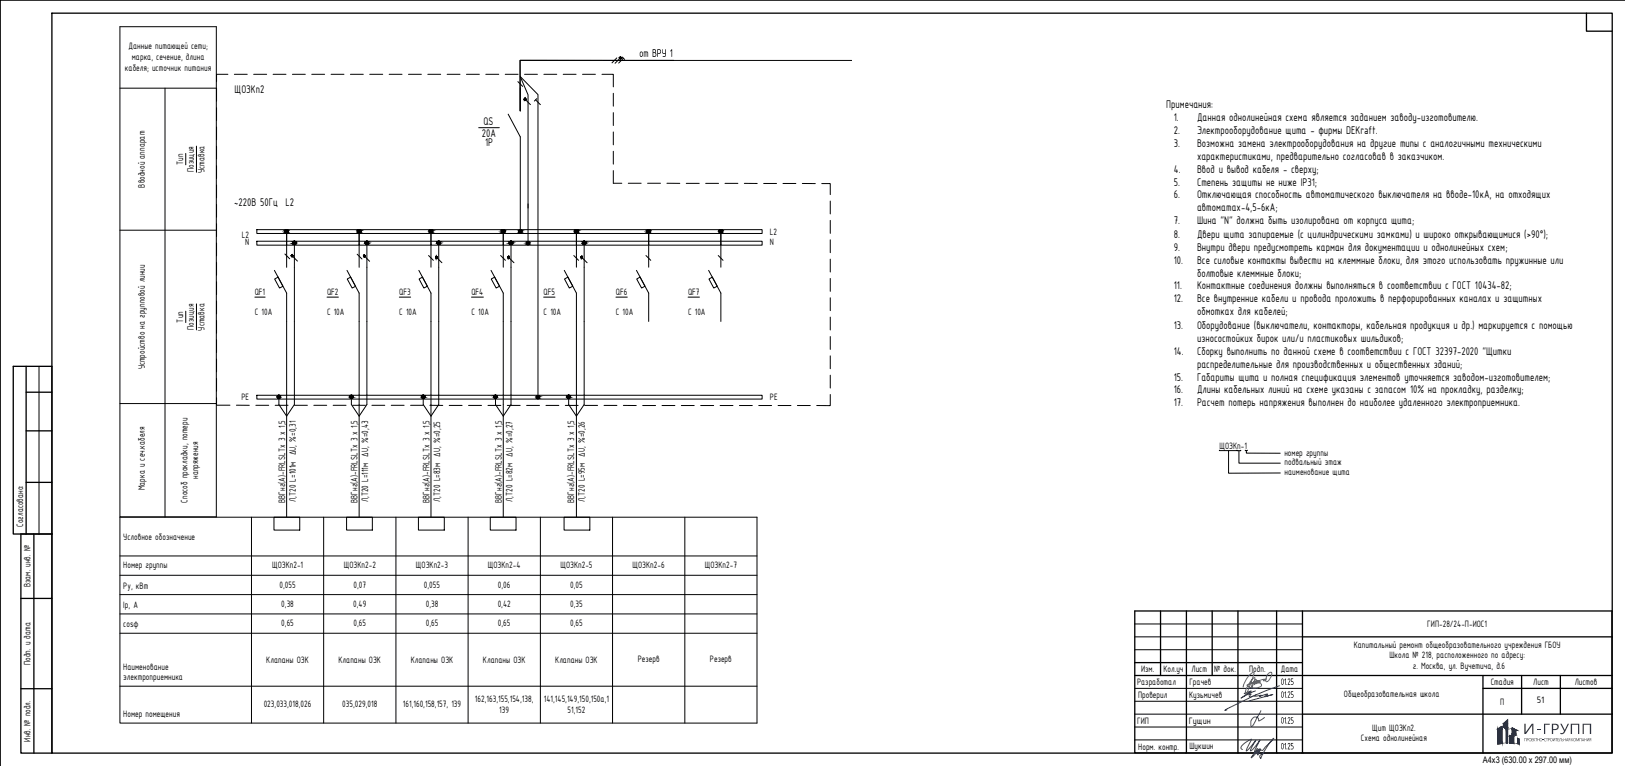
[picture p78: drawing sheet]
<svg xmlns="http://www.w3.org/2000/svg" width="630mm" height="297mm" viewBox="0 0 630 297" stroke-linecap="round" stroke-linejoin="round" font-family="sans-serif">
<defs><g id="words">
<text font-size="5.6" fill="#193153" x="598.1" y="284.6">ГРУПП</text>
<g font-size="4.7">
<text x="247.8" y="22.1">от ВРУ</text>
<text x="259.6" y="22.1">1</text>
<text x="90.9" y="35.9">ЩОЗКп2</text>
<text x="452.1" y="41.9">Примечания:</text>
<text x="455.1" y="46.9">1.</text>
<text x="464.1" y="46.9">Данная однолинейная схема является заданием заводу-изготовителю.</text>
<text x="186.9" y="53.1">20A</text>
<text x="187.5" y="48.4">QS</text>
<text x="455.1" y="51.9">2.</text>
<text x="464.1" y="51.9">Электрооборудование щита - фирмы DEKraft.</text>
<text x="188.1" y="56.7">1Р</text>
<text x="455.1" y="56.9">3.</text>
<text x="464.1" y="56.9">Возможна замена электрооборудования на другие типы с аналогичными техническими</text>
<text x="464.1" y="61.9">характеристиками, предварительно согласовав в заказчиком.</text>
<text x="455.1" y="67">4.</text>
<text x="455.1" y="72">5.</text>
<text x="464.1" y="67">Ввод и вывод кабеля - сверху;</text>
<text x="464.1" y="72">Степень защиты не ниже IP31;</text>
<text x="455.1" y="76.9">6.</text>
<text x="464.1" y="76.9">Отключающая способность автоматического выключателя на вводе-10кА, на отходящих</text>
<text x="90.8" y="79.7">~220В 50Гц L2</text>
<text x="464.1" y="81.9">автоматах-4,5-6кА;</text>
<text x="455.1" y="86.9">7.</text>
<text x="464.1" y="86.9">Шина &quot;N&quot; должна быть изолирована от корпуса щита;</text>
<text x="455.1" y="92.2">8.</text>
<text x="464.1" y="92.2">Двери щита запираемые (с цилиндрическими замками) и широко открывающимися (&gt;90°);</text>
<text x="455.1" y="97.2">9.</text>
<text x="464.1" y="97.2">Внутри двери предусмотреть карман для документации и однолинейных схем;</text>
<text x="455.1" y="102.3">10.</text>
<text x="464.1" y="102.3">Все силовые контакты вывести на клеммные блоки, для этого использовать пружинные или</text>
<text x="464.1" y="107.3">болтовые клеммные блоки;</text>
<text x="455.1" y="112.3">11.</text>
<text x="464.1" y="112.3">Контактные соединения должны выполняться в соответствии с ГОСТ 10434-82;</text>
<text x="455.1" y="117.2">12.</text>
<text x="464.1" y="117.2">Все внутренние кабели и провода проложить в перфорированных каналах и защитных</text>
<text x="464.1" y="122.2">обмотках для кабелей;</text>
<text x="455.1" y="127.5">13.</text>
<text x="464.1" y="127.5">Оборудование (выключатели, контакторы, кабельная продукция и др.) маркируется с помощью</text>
<text x="455.1" y="137.6">14.</text>
<text x="464.1" y="132.5">износостойких бирок или/и пластиковых шильдиков;</text>
<text x="464.1" y="137.6">Сборку выполнить по данной схеме в соответствии с ГОСТ 32397-2020 &quot;Щитки</text>
<text x="464.1" y="142.6">распределительные для производственных и общественных зданий;</text>
<text x="455.1" y="147.6">15.</text>
<text x="464.1" y="147.6">Габариты щита и полная спецификация элементов уточняется заводом-изготовителем;</text>
<text x="455.1" y="152.6">16.</text>
<text x="464.1" y="152.6">Длины кабельных линий на схеме указаны с запасом 10% на прокладку, разделку;</text>
<text x="455.1" y="157.6">17.</text>
<text x="464.1" y="157.6">Расчет потерь напряжения выполнен до наиболее удаленного электроприемника.</text>
</g>
<g font-size="3.9">
<text x="49.8" y="19.1">Данные питающей сети;</text>
<text x="51.1" y="23.3">марка, сечение, длина</text>
<text x="48.4" y="27.5">кабеля; источник питания</text>
<text x="71" y="63.9" transform="rotate(-90 71 63.9)">Тип</text>
<text x="75.2" y="66.8" transform="rotate(-90 75.2 66.8)">Позиция</text>
<text x="79.3" y="67" transform="rotate(-90 79.3 67)">Уставка</text>
<text x="56.1" y="72.7" transform="rotate(-90 56.1 72.7)">Вводной аппарат</text>
<text x="93.8" y="92.3">L2</text>
<text x="95" y="95.2">N</text>
<text x="298.5" y="91">L2</text>
<text x="298.5" y="95.2">N</text>
<text x="98.8" y="114.2">QF1</text>
<text x="126.8" y="114.2">QF2</text>
<text x="154.8" y="114.2">QF3</text>
<text x="182.8" y="114.2">QF4</text>
<text x="210.8" y="114.2">QF5</text>
<text x="238.8" y="114.2">QF6</text>
<text x="266.8" y="114.2">QF7</text>
<text x="71" y="125.1" transform="rotate(-90 71 125.1)">Тип</text>
<text x="98.8" y="122.2">C 10A</text>
<text x="126.8" y="122.2">C 10A</text>
<text x="154.8" y="122.2">C 10A</text>
<text x="182.8" y="122.2">C 10A</text>
<text x="210.8" y="122.2">C 10A</text>
<text x="238.8" y="122.2">C 10A</text>
<text x="266.8" y="122.2">C 10A</text>
<text x="75.2" y="127.9" transform="rotate(-90 75.2 127.9)">Позиция</text>
<text x="79.3" y="128.2" transform="rotate(-90 79.3 128.2)">Уставка</text>
<text x="56.1" y="143.3" transform="rotate(-90 56.1 143.3)">Устройство на групповой линии</text>
<text x="93.6" y="155.3">PE</text>
<text x="298.5" y="155.3">PE</text>
<text x="472.8" y="174">ЩОЗКп-1</text>
<text x="498" y="176.7">номер группы</text>
<text x="76.9" y="185.8" transform="rotate(-90 76.9 185.8)">напряжения</text>
<text x="498.1" y="184.2">наименование щита</text>
<text x="498.1" y="180.2">подвальный этаж</text>
<text x="56.1" y="190.2" transform="rotate(-90 56.1 190.2)">Марка и сеч.кабеля</text>
<text x="72.7" y="194.9" transform="rotate(-90 72.7 194.9)">Способ прокладки, потери</text>
<text x="110.5" y="195" transform="rotate(-90 110.5 195)">ВВГнг(А)-FRLSLTx 3 x 1,5</text>
<text x="114.7" y="194.7" transform="rotate(-90 114.7 194.7)">Л,Т20 L=101м ∆U, %=0,31</text>
<text x="138.6" y="195" transform="rotate(-90 138.6 195)">ВВГнг(А)-FRLSLTx 3 x 1,5</text>
<text x="142.7" y="194.8" transform="rotate(-90 142.7 194.8)">Л,Т20 L=111м ∆U, %=0,43</text>
<text x="166.6" y="195" transform="rotate(-90 166.6 195)">ВВГнг(А)-FRLSLTx 3 x 1,5</text>
<text x="170.7" y="194.5" transform="rotate(-90 170.7 194.5)">Л,Т20 L=83м ∆U, %=0,25</text>
<text x="194.5" y="195" transform="rotate(-90 194.5 195)">ВВГнг(А)-FRLSLTx 3 x 1,5</text>
<text x="198.7" y="194.5" transform="rotate(-90 198.7 194.5)">Л,Т20 L=82м ∆U, %=0,27</text>
<text x="222.6" y="195" transform="rotate(-90 222.6 195)">ВВГнг(А)-FRLSLTx 3 x 1,5</text>
<text x="226.7" y="194.5" transform="rotate(-90 226.7 194.5)">Л,Т20 L=95м ∆U, %=0,26</text>
<text x="8.9" y="204.3" transform="rotate(-90 8.9 204.3)">Согласовано:</text>
<text x="47.8" y="209.3">Условное обозначение</text>
<text x="47.8" y="220.2">Номер группы</text>
<text x="105.5" y="220.3">ЩОЗКп2-1</text>
<text x="133.3" y="220.3">ЩОЗКп2-2</text>
<text x="161.3" y="220.3">ЩОЗКп2-3</text>
<text x="189.2" y="220.3">ЩОЗКп2-4</text>
<text x="217.3" y="220.3">ЩОЗКп2-5</text>
<text x="245.3" y="220.3">ЩОЗКп2-6</text>
<text x="273.3" y="220.3">ЩОЗКп2-7</text>
<text x="11.9" y="227.7" transform="rotate(-90 11.9 227.7)">Взам. инв. №</text>
<text x="108.3" y="227.8">0,055</text>
<text x="137" y="227.8">0,07</text>
<text x="164.4" y="227.8">0,055</text>
<text x="193.1" y="227.8">0,06</text>
<text x="221.1" y="227.8">0,05</text>
<text x="47.8" y="228.3">Py, кВт</text>
<text x="47.8" y="235.8">Ip, А</text>
<text x="109.1" y="235.3">0,38</text>
<text x="137" y="235.3">0,49</text>
<text x="165.1" y="235.3">0,38</text>
<text x="193" y="235.3">0,42</text>
<text x="221.1" y="235.3">0,35</text>
<text x="47.8" y="243.3">cosφ</text>
<text x="109.1" y="242.8">0,65</text>
<text x="137" y="242.8">0,65</text>
<text x="165.1" y="242.8">0,65</text>
<text x="193.1" y="242.8">0,65</text>
<text x="221.1" y="242.8">0,65</text>
<text x="553.4" y="243.3">ГИП-28/24-П-ИОС1</text>
<text x="524.9" y="251.1">Капитальный ремонт общеобразовательного учреждения ГБОУ</text>
<text x="11.9" y="257.9" transform="rotate(-90 11.9 257.9)">Подп. и дата</text>
<text x="103.3" y="257.1">Клапаны ОЗК</text>
<text x="131.2" y="257.1">Клапаны ОЗК</text>
<text x="159.3" y="257.1">Клапаны ОЗК</text>
<text x="187.3" y="257.1">Клапаны ОЗК</text>
<text x="215.3" y="257.1">Клапаны ОЗК</text>
<text x="247.3" y="256.7">Резерв</text>
<text x="275.3" y="256.7">Резерв</text>
<text x="538.7" y="255.3">Школа № 218, расположенного по адресу:</text>
<text x="47.8" y="259.7">Наименование</text>
<text x="47.8" y="263.8">электроприемника</text>
<text x="442.4" y="260.7">Изм.</text>
<text x="451.1" y="260.6">Кол.уч</text>
<text x="462" y="260.7">Лист</text>
<text x="470.8" y="260.7">№ док.</text>
<text x="484.3" y="260.7">Подп.</text>
<text x="496.6" y="260.5">Дата</text>
<text x="547.8" y="259.5">г. Москва, ул. Вучетича, д.6</text>
<text x="440.9" y="265.5">Разработал</text>
<text x="461.2" y="265.6">Грачев</text>
<text x="496.5" y="265.6">01.25</text>
<text x="578" y="265.7">Стадия</text>
<text x="594.5" y="265.7">Лист</text>
<text x="610.6" y="265.7">Листов</text>
<text x="102.2" y="274.3">023,033,018,026</text>
<text x="132.7" y="274.3">035,029,018</text>
<text x="156.2" y="274.3">161,160,158,157, 139</text>
<text x="184.2" y="272.4">162,163,155,154,138,</text>
<text x="210.9" y="272.1">141,145,149,150,150а,1</text>
<text x="441.3" y="270.7">Проверил</text>
<text x="461.1" y="270.5">Кузьмичев</text>
<text x="496.5" y="270.6">01.25</text>
<text x="521.1" y="270.2">Общеобразовательная школа</text>
<text x="581.7" y="273.2">П</text>
<text x="595.9" y="272.5">51</text>
<text x="47.8" y="278.2">Номер помещения</text>
<text x="193.6" y="276.6">139</text>
<text x="220.1" y="276.3">51,152</text>
<text x="440.9" y="280.8">ГИП</text>
<text x="460.9" y="280.7">Гущин</text>
<text x="496.5" y="280.6">01.25</text>
<text x="11.9" y="287.6" transform="rotate(-90 11.9 287.6)">Инв. № подл.</text>
<text x="527.7" y="287.5">Схема однолинейная</text>
<text x="532.1" y="283.4">Щит ЩОЗКп2.</text>
<text x="441.3" y="290.7">Норм. контр.</text>
<text x="461.2" y="290.5">Шукшин</text>
<text x="496.5" y="290.6">01.25</text>
</g>
<text font-size="3.5" x="575" y="295.8">A4x3 (630.00 х 297.00 мм)</text>
</g></defs>
<!-- layer: 0 -->
<g fill="none" stroke="#000" stroke-width=".39">
<path d="M46.5 10.4h37.4v190h-37.4zM630.1 .1h-630v296.9M46.5 34.2h37.4M64 34.2v166.2M84 34.2v5M88.4 28.8h-4.4v2.9M90.9 28.8h5M98.4 28.8h5M105.9 28.8h5M113.4 28.8h5M120.9 28.8h5M128.4 28.8h5"/>
<path d="M135.9 28.8h5M143.4 28.8h5M150.9 28.8h5M158.4 28.8h5M165.9 28.8h5M173.4 28.8h5M180.9 28.8h5M188.4 28.8h5M195.9 28.8h5M200.8 31.7l1.9 1.8M201.7 29.7l3 7.1v43.9M201.7 29.7l6.9 7v117.3"/>
<path d="M203.4 28.8h5M203.8 38.7l1.9 1.9M207.7 38.7l1.8 1.9M208.1 38.3l-.9 .9M210.9 28.8h5M218.4 28.8h5M225.9 28.8h5M233.4 28.8h4.4v4.9M237.8 36.2v5M239.2 22.5l-1.9 1.9M240.3 22.7l-1.8 1.8M241.3 22.1l.9 1"/>
<path d="M241.7 22.6l-1.8 1.9M250.2 23.4h80.1M261.2 23.4h-59.6v19.6M261.3 23.4h-59.6v19.6v-8.9M72 59.5v4.4M76.2 56.7v10.1M84 41.7v5M84 49.2v5M84 56.7v5M185.6 49.5h8M197 44.3l4.7 8.8v11M237.8 43.7v5"/>
<path d="M237.8 51.2v5M237.8 58.7v5M84 64.2v5M84 71.7v5M84 79.2v5M201.7 64.2v25.6M204.7 79.1v15M237.8 66.2v4.9h3.3M243.6 71.1h5M251.1 71.1h5M258.6 71.1h5M266.1 71.1h5"/>
<path d="M273.6 71.1h5M281.1 71.1h5M288.6 71.1h5M296.1 71.1h5M303.6 71.1h5M311.1 71.1l5 .1M318.6 71.2h3.3v4.3M321.9 78v5M46.5 89.3h37.4M84 86.7v5M84 94.2v5M99.6 89.1h195.9v1.4h-195.9z"/>
<path d="M99.6 93.5h195.9v1.6h-195.9zM110.5 98.5l1.8 1.9M111.1 89.6v14.1M113.5 99.4l1.8 1.8M114.1 94.2v62.7l-3 4.5-3-4.5v-3M138.5 98.6l1.8 1.8M139.2 89.6v14.1M141.4 99.5l1.9 1.8M142.3 94.2v62.7l-3.1 4.5-3-4.5v-3M166.2 99.1l1.8 1.9M167.1 89.6v14M170.1 94.1v62.8l-3 4.5-3-4.5v-3"/>
<path d="M194.1 99.1l1.9 1.9M195.1 89.6v14M198.1 94.1v62.8l-3 4.5-3-4.5v-3M222.5 99.1l1.8 1.9M223.5 89.6v14M226.5 94.1v62.8l-3 4.5-3-4.5v-3M250.5 99.1l1.8 1.9M251.5 89.6v14M278.5 99.1l1.8 1.9M279.5 89.6v14M321.9 85.5v5M321.9 93v5"/>
<path d="M76.2 117.8v10.1M84 101.7v5M84 109.2v5M84 116.7v5M98.8 115.2h4M106.4 104.8l4.7 8.9v86.8M106.5 108.2l1.3-.7 1.9 3.5-1.3 .7zM126.8 115.2h4.4M134.5 104.8l4.7 8.9v86.8M134.6 108.2l1.3-.7 2 3.5-1.4 .7zM154.8 115.2h4.4M162.4 104.8l4.7 8.9v86.7"/>
<path d="M162.5 108.2l1.3-.7 1.9 3.5-1.3 .7zM169.5 100l1.8 1.9M182.8 115.2h4.6M190.4 104.8l4.7 8.9v86.7M190.5 108.2l1.3-.7 1.9 3.5-1.3 .7zM197.4 100l1.9 1.9M210.8 115.2h4.4M218.8 104.8l4.7 8.9v86.7M218.9 108.2l1.3-.7 1.9 3.5-1.4 .7zM225.8 100l1.8 1.9M238.8 115.2h4.4M246.8 104.8l4.7 8.9v11"/>
<path d="M246.9 108.2l1.3-.7 1.9 3.5-1.3 .7zM266.8 115.2h4.4M274.8 104.8l4.7 8.9v11M274.9 108.2l1.3-.7 1.9 3.5-1.4 .7zM321.9 100.5v5M321.9 108v5M321.9 115.5v5M72 120.7v4.4M84 124.2v5M84 131.7v5M84 139.2v5M321.9 123v5"/>
<path d="M321.9 130.5v5M321.9 138v5M15.1 142.1v65M46.5 156.5h37.4M84 154.2v2.9h5.2M84 146.7v5M91.7 157.1l5 .1M99.2 157.2h5M99.6 153.3h195.9v1.5h-195.9zM106.7 157.2h5M114.2 157.2h5M121.7 157.2h5"/>
<path d="M129.2 157.2h5M136.7 157.2h5M144.2 157.2h5M151.7 157.2h5M159.2 157.2h5M166.7 157.2h5M174.2 157.2h5M181.7 157.2h5M189.2 157.2h5M196.7 157.2h5M204.2 157.2h5M211.7 157.2h5"/>
<path d="M219.2 157.2h5M226.7 157.2h5M234.2 157.2h5M241.7 157.2l5 .1M249.2 157.3h5M256.7 157.3h5M264.2 157.3h5M271.7 157.3h5M279.2 157.3h5M286.7 157.3h5M294.2 157.3h5M301.7 157.3h5"/>
<path d="M309.2 157.3h5M321.9 153v4.3h-5.2M321.9 145.5v5M46.5 200.6h247v79.8h-247zM46.5 215.6h247M97.5 200.6v79.8M106.2 200.6h10v5h-10zM125.5 200.6v79.8M134.4 200.6h10v5h-10zM153.5 200.6v79.8M162.2 200.6h10.1v5h-10.1zM181.5 200.6v79.8"/>
<path d="M190.1 200.6h10v5h-10zM209.5 200.6v79.8M218.7 200.6h10v5h-10zM237.5 200.6v79.8M265.5 200.6v79.8M46.5 223.1h247M46.5 230.6h247M46.5 238.1h247M46.5 245.6h247M440 242h65M440 247h65M440 252h65"/>
<path d="M46.5 266.1h247M440 266.9h65M440 271.9h65M440 276.9h65M440 281.9h65M440 286.9h65"/>
<circle cx="203.6" cy="38.5" r=".32"/>
<circle cx="240.5" cy="22.4" r=".32"/>
<circle cx="111.1" cy="89.6" r=".61"/>
<circle cx="113.2" cy="99.2" r=".32"/>
<circle cx="114.1" cy="94.2" r=".61"/>
<circle cx="139.2" cy="89.6" r=".61"/>
<circle cx="141.2" cy="99.2" r=".32"/>
<circle cx="142.2" cy="94.2" r=".61"/>
<circle cx="167.1" cy="89.6" r=".61"/>
<circle cx="169.2" cy="99.7" r=".32"/>
<circle cx="170.1" cy="94.1" r=".61"/>
<circle cx="195.1" cy="89.6" r=".61"/>
<circle cx="197.1" cy="99.7" r=".32"/>
<circle cx="198.1" cy="94.1" r=".61"/>
<circle cx="201.7" cy="89.8" r=".61"/>
<circle cx="204.7" cy="94.3" r=".61"/>
<circle cx="223.5" cy="89.6" r=".61"/>
<circle cx="225.5" cy="99.7" r=".32"/>
<circle cx="226.5" cy="94.1" r=".61"/>
<circle cx="251.5" cy="89.6" r=".61"/>
<circle cx="279.5" cy="89.6" r=".61"/>
<circle cx="108.1" cy="153.8" r=".61"/>
<circle cx="136.2" cy="153.8" r=".61"/>
<circle cx="164.1" cy="153.8" r=".61"/>
<circle cx="192.1" cy="153.8" r=".61"/>
<circle cx="208.6" cy="154" r=".61"/>
<circle cx="220.5" cy="153.8" r=".61"/>
</g>
<g fill="#000" stroke="#000" stroke-width=".39">
<path d="M141 99.1v.3zM196.9 99.6v.3zM225.3 99.6v.3z"/>
<path d="M203.3 38.3v.3zM203.3 38.3v.3z"/>
<path d="M203.3 38.3v.3zM203.3 38.3v.4z"/>
<path d="M203.3 38.3v.4zM203.4 38.3v.4z"/>
<path d="M203.4 38.3v.4zM203.4 38.2v.6z"/>
<path d="M203.4 38.2v.6zM203.5 38.2l-.1 .6z"/>
<path d="M203.5 38.2v.6zM203.5 38.2v.6z"/>
<path d="M203.5 38.2v.6zM203.6 38.2l-.1 .6z"/>
<path d="M203.6 38.2v.6zM203.6 38.2v.6z"/>
<path d="M203.6 38.2v.6zM203.7 38.2l-.1 .6z"/>
<path d="M203.7 38.2v.6zM203.7 38.2v.6z"/>
<path d="M203.7 38.2v.6zM203.8 38.3l-.1 .5z"/>
<path d="M203.8 38.3v.4zM203.8 38.3v.4z"/>
<path d="M203.8 38.3v.4zM203.8 38.3v.4z"/>
<path d="M203.8 38.3v.3zM203.9 38.4l-.1 .2z"/>
<path d="M240.5 22.2h.2zM240.5 22.2h.2z"/>
<path d="M240.4 22.2h.4zM240.4 22.2h.4z"/>
<path d="M240.4 22.8h.3zM240.4 22.8h.2z"/>
<path d="M240.4 22.2l.4 .1zM240.4 22.2l.4 .1z"/>
<path d="M240.4 22.7h.4zM240.4 22.7l.3 .1z"/>
<path d="M240.3 22.3h.5zM240.3 22.3h.5z"/>
<path d="M240.3 22.3h.5zM240.3 22.3h.5z"/>
<path d="M240.3 22.6l.5 .1zM240.3 22.6l.5 .1z"/>
<path d="M240.3 22.7h.5zM240.3 22.7h.5z"/>
<path d="M240.3 22.3l.5 .1zM240.3 22.3l.5 .1z"/>
<path d="M240.3 22.4l.5 .1zM240.3 22.4l.5 .1z"/>
<path d="M240.3 22.5h.5zM240.3 22.5h.5z"/>
<path d="M240.3 22.5l.5 .1zM240.3 22.5l.5 .1z"/>
<path d="M240.3 22.6h.5zM240.3 22.6h.5z"/>
<path d="M111.1 89.1h.2zM111 89.1h.3z"/>
<path d="M111.1 89.1h.2zM111 89.1h.3z"/>
<path d="M111 89.1h.4zM110.9 89.1h.5z"/>
<path d="M111 90.2h.3zM111 90.2l.2 .1z"/>
<path d="M111 89.1h.4zM110.9 89.1h.5z"/>
<path d="M111 90.2h.3zM111 90.2l.2 .1z"/>
<path d="M110.9 89.1l.6 .1zM110.8 89.2h.7z"/>
<path d="M110.9 90.2h.5zM110.9 90.2h.4z"/>
<path d="M110.9 89.1l.6 .1zM110.8 89.2h.7z"/>
<path d="M110.9 90.2h.5zM110.9 90.2h.4z"/>
<path d="M110.8 89.2l.8 .1zM110.8 89.2l.8 .1z"/>
<path d="M110.8 90.2h.7zM110.8 90.2h.6z"/>
<path d="M110.8 89.2l.8 .1zM110.8 89.2l.8 .1z"/>
<path d="M110.8 90.2h.7zM110.8 90.2h.6z"/>
<path d="M110.7 89.3l.9 .1zM110.7 89.3l.9 .1z"/>
<path d="M110.7 90.1h.9zM110.7 90.1l.8 .1z"/>
<path d="M110.7 89.3l.9 .1zM110.7 89.3l.9 .1z"/>
<path d="M110.7 90.1h.9zM110.7 90.1l.8 .1z"/>
<path d="M110.6 89.4h1.1zM110.6 89.4h1.1z"/>
<path d="M110.6 90h1zM110.6 90l1 .1z"/>
<path d="M110.6 89.4h1.1zM110.6 89.4h1.1z"/>
<path d="M110.6 90h1zM110.6 90l1 .1z"/>
<path d="M110.6 89.4l1.1 .2zM110.6 89.4l1.1 .2z"/>
<path d="M110.6 89.9h1.1zM110.6 89.9l1 .1z"/>
<path d="M110.6 89.4l1.1 .2zM110.6 89.4l1.1 .2z"/>
<path d="M110.6 89.9h1.1zM110.6 89.9l1 .1z"/>
<path d="M110.5 89.6h1.2zM110.5 89.6h1.2z"/>
<path d="M110.5 89.6l1.2 .2zM110.5 89.6l1.2 .2z"/>
<path d="M110.5 89.8h1.2zM110.5 89.8l1.2 .1z"/>
<path d="M110.5 89.6h1.2zM110.5 89.6h1.2z"/>
<path d="M110.5 89.6l1.2 .2zM110.5 89.6l1.2 .2z"/>
<path d="M110.5 89.8h1.2zM110.5 89.8l1.2 .1z"/>
<path d="M113 99v.3zM113 99v.3z"/>
<path d="M113 99v.3zM113 99v.3z"/>
<path d="M113 99v.3zM113 99v.4z"/>
<path d="M113.1 98.9l-.1 .5zM113.1 98.9v.5z"/>
<path d="M113.1 98.9v.5zM113.1 98.9v.6z"/>
<path d="M113.1 98.9v.6zM113.2 98.9l-.1 .6z"/>
<path d="M113.2 98.9v.6zM113.3 98.9l-.1 .6z"/>
<path d="M113.3 98.9v.6zM113.3 98.9v.6z"/>
<path d="M113.3 98.9v.6zM113.3 98.9v.6z"/>
<path d="M113.3 98.9v.6zM113.4 98.9l-.1 .6z"/>
<path d="M113.4 98.9v.5zM113.5 99l-.1 .4z"/>
<path d="M113.5 99v.4zM113.5 99v.4z"/>
<path d="M113.5 99v.3zM113.5 99v.3z"/>
<path d="M113.5 99v.3zM113.6 99.1l-.1 .2z"/>
<path d="M114.1 93.6h.2zM114 93.6h.3z"/>
<path d="M114.1 93.6h.2zM114 93.6h.3z"/>
<path d="M114 93.6h.4zM113.8 93.6h.6z"/>
<path d="M114 94.7h.3zM114 94.7l.2 .1z"/>
<path d="M114 93.6h.4zM113.8 93.6h.6z"/>
<path d="M114 94.7h.3zM114 94.7l.2 .1z"/>
<path d="M113.8 93.6l.7 .1zM113.8 93.7h.7z"/>
<path d="M113.8 94.7h.6zM113.8 94.7h.5z"/>
<path d="M113.8 93.6l.7 .1zM113.8 93.7h.7z"/>
<path d="M113.8 94.7h.6zM113.8 94.7h.5z"/>
<path d="M113.8 93.7l.8 .1zM113.8 93.7l.8 .1z"/>
<path d="M113.8 94.6h.7zM113.8 94.6l.6 .1z"/>
<path d="M113.8 93.7l.8 .1zM113.8 93.7l.8 .1z"/>
<path d="M113.8 94.6h.7zM113.8 94.6l.6 .1z"/>
<path d="M113.7 93.8h1zM113.7 93.8h1z"/>
<path d="M113.7 94.6h.9zM113.7 94.6h.8z"/>
<path d="M113.7 93.8h1zM113.7 93.8h1z"/>
<path d="M113.7 94.6h.9zM113.7 94.6h.8z"/>
<path d="M113.6 93.8l1.1 .2zM113.6 93.8l1.1 .2z"/>
<path d="M113.6 94.5h1.1zM113.6 94.5l1 .1z"/>
<path d="M113.6 93.8l1.1 .2zM113.6 93.8l1.1 .2z"/>
<path d="M113.6 94.5h1.1zM113.6 94.5l1 .1z"/>
<path d="M113.6 94l1.1 .1zM113.6 94l1.1 .1z"/>
<path d="M113.6 94.4h1.1zM113.6 94.4l1.1 .1z"/>
<path d="M113.6 94l1.1 .1zM113.6 94l1.1 .1z"/>
<path d="M113.6 94.4h1.1zM113.6 94.4l1.1 .1z"/>
<path d="M113.6 94.1l1.1 .1zM113.6 94.1l1.1 .1z"/>
<path d="M113.6 94.2l1.1 .1zM113.6 94.2l1.1 .1z"/>
<path d="M113.6 94.3h1.1zM113.6 94.3l1.1 .1z"/>
<path d="M113.6 94.1l1.1 .1zM113.6 94.1l1.1 .1z"/>
<path d="M113.6 94.2l1.1 .1zM113.6 94.2l1.1 .1z"/>
<path d="M113.6 94.3h1.1zM113.6 94.3l1.1 .1z"/>
<path d="M139.2 89.1h.2zM139.1 89.1h.3z"/>
<path d="M139.2 89.1h.2zM139.1 89.1h.3z"/>
<path d="M139.1 89.1h.4zM139 89.1h.5z"/>
<path d="M139.1 90.2h.3zM139.1 90.2l.2 .1z"/>
<path d="M139.1 89.1h.4zM139 89.1h.5z"/>
<path d="M139.1 90.2h.3zM139.1 90.2l.2 .1z"/>
<path d="M139 89.1l.6 .1zM138.9 89.2h.7z"/>
<path d="M139 90.2h.5zM139 90.2h.4z"/>
<path d="M139 89.1l.6 .1zM138.9 89.2h.7z"/>
<path d="M139 90.2h.5zM139 90.2h.4z"/>
<path d="M138.9 89.2l.8 .1zM138.9 89.2l.8 .1z"/>
<path d="M138.9 90.2h.7zM138.9 90.2h.6z"/>
<path d="M138.9 89.2l.8 .1zM138.9 89.2l.8 .1z"/>
<path d="M138.9 90.2h.7zM138.9 90.2h.6z"/>
<path d="M138.8 89.3l1 .1zM138.8 89.3l1 .1z"/>
<path d="M138.8 90.1h.9zM138.8 90.1l.8 .1z"/>
<path d="M138.8 89.3l1 .1zM138.8 89.3l1 .1z"/>
<path d="M138.8 90.1h.9zM138.8 90.1l.8 .1z"/>
<path d="M138.7 89.4h1.1zM138.7 89.4h1.1z"/>
<path d="M138.7 90h1.1zM138.7 90l1 .1z"/>
<path d="M138.7 89.4h1.1zM138.7 89.4h1.1z"/>
<path d="M138.7 90h1.1zM138.7 90l1 .1z"/>
<path d="M138.7 89.4l1.1 .2zM138.7 89.4l1.1 .2z"/>
<path d="M138.7 89.6h1.1zM138.7 89.6h1.1z"/>
<path d="M138.7 89.6l1.1 .2zM138.7 89.6l1.1 .2z"/>
<path d="M138.7 89.8l1.1 .1zM138.7 89.8l1.1 .1z"/>
<path d="M138.7 89.9h1.1zM138.7 89.9l1.1 .1z"/>
<path d="M138.7 89.4l1.1 .2zM138.7 89.4l1.1 .2z"/>
<path d="M138.7 89.6h1.1zM138.7 89.6h1.1z"/>
<path d="M138.7 89.6l1.1 .2zM138.7 89.6l1.1 .2z"/>
<path d="M138.7 89.8l1.1 .1zM138.7 89.8l1.1 .1z"/>
<path d="M138.7 89.9h1.1zM138.7 89.9l1.1 .1z"/>
<path d="M141 99.1v.3zM141 99.1v.3z"/>
<path d="M141 99.1v.3zM141 99v.5z"/>
<path d="M141 99v.5zM141.1 99v.5z"/>
<path d="M141.1 99v.5zM141.2 99v.6z"/>
<path d="M141.2 99v.6zM141.2 99v.6z"/>
<path d="M141.2 99v.6zM141.2 99v.6z"/>
<path d="M141.2 99v.6zM141.3 99l-.1 .6z"/>
<path d="M141.3 99v.6zM141.4 99l-.1 .6z"/>
<path d="M141.4 99v.6zM141.4 99v.6z"/>
<path d="M141.4 99v.5zM141.4 99v.5z"/>
<path d="M141.4 99v.5zM141.5 99.1l-.1 .4z"/>
<path d="M141.5 99.1v.3zM141.5 99.1v.3z"/>
<path d="M141.5 99.1v.3zM141.5 99.2v.2z"/>
<path d="M142.2 93.6h.2zM142.1 93.6h.3z"/>
<path d="M142.2 93.6h.2zM142.1 93.6h.3z"/>
<path d="M142.1 93.6h.4zM142 93.6h.5z"/>
<path d="M142.1 94.7h.3zM142.1 94.7l.2 .1z"/>
<path d="M142.1 93.6h.4zM142 93.6h.5z"/>
<path d="M142.1 94.7h.3zM142.1 94.7l.2 .1z"/>
<path d="M142 93.6l.6 .1zM141.9 93.7h.7z"/>
<path d="M142 94.7h.5zM142 94.7h.4z"/>
<path d="M142 93.6l.6 .1zM141.9 93.7h.7z"/>
<path d="M142 94.7h.5zM142 94.7h.4z"/>
<path d="M141.9 93.7l.8 .1zM141.9 93.7l.8 .1z"/>
<path d="M141.9 94.6h.7zM141.9 94.6l.6 .1z"/>
<path d="M141.9 93.7l.8 .1zM141.9 93.7l.8 .1z"/>
<path d="M141.9 94.6h.7zM141.9 94.6l.6 .1z"/>
<path d="M141.8 93.8h1zM141.7 93.8h1.1z"/>
<path d="M141.8 94.6h.9zM141.8 94.6h.8z"/>
<path d="M141.8 93.8h1zM141.7 93.8h1.1z"/>
<path d="M141.8 94.6h.9zM141.8 94.6h.8z"/>
<path d="M141.7 93.8l1.1 .2zM141.7 93.8l1.1 .2z"/>
<path d="M141.7 94.5h1.1zM141.7 94.5l1 .1z"/>
<path d="M141.7 93.8l1.1 .2zM141.7 93.8l1.1 .2z"/>
<path d="M141.7 94.5h1.1zM141.7 94.5l1 .1z"/>
<path d="M141.7 94l1.1 .1zM141.7 94l1.1 .1z"/>
<path d="M141.7 94.4h1.1zM141.7 94.4l1.1 .1z"/>
<path d="M141.7 94l1.1 .1zM141.7 94l1.1 .1z"/>
<path d="M141.7 94.4h1.1zM141.7 94.4l1.1 .1z"/>
<path d="M141.7 94.1l1.1 .1zM141.7 94.1l1.1 .1z"/>
<path d="M141.7 94.2l1.1 .1zM141.7 94.2l1.1 .1z"/>
<path d="M141.7 94.3h1.1zM141.7 94.3l1.1 .1z"/>
<path d="M141.7 94.1l1.1 .1zM141.7 94.1l1.1 .1z"/>
<path d="M141.7 94.2l1.1 .1zM141.7 94.2l1.1 .1z"/>
<path d="M141.7 94.3h1.1zM141.7 94.3l1.1 .1z"/>
<path d="M167.1 89.1h.2zM166.9 89.1h.4z"/>
<path d="M167.1 89.1h.2zM166.9 89.1h.4z"/>
<path d="M166.9 89.1h.5zM166.8 89.1h.6z"/>
<path d="M166.9 90.2h.4zM166.9 90.2h.3z"/>
<path d="M166.9 89.1h.5zM166.8 89.1h.6z"/>
<path d="M166.9 90.2h.4zM166.9 90.2h.3z"/>
<path d="M166.8 89.1l.7 .1zM166.8 89.1l.7 .1z"/>
<path d="M166.8 90.2h.6zM166.8 90.2h.5z"/>
<path d="M166.8 89.1l.7 .1zM166.8 89.1l.7 .1z"/>
<path d="M166.8 90.2h.6zM166.8 90.2h.5z"/>
<path d="M166.8 89.2h.8zM166.7 89.2h.9z"/>
<path d="M166.8 90.1h.7zM166.8 90.1l.6 .1z"/>
<path d="M166.8 89.2h.8zM166.7 89.2h.9z"/>
<path d="M166.8 90.1h.7zM166.8 90.1l.6 .1z"/>
<path d="M166.7 89.2l.9 .1zM166.7 89.2l.9 .1z"/>
<path d="M166.7 90.1h.9zM166.7 90.1h.8z"/>
<path d="M166.7 89.2l.9 .1zM166.7 89.2l.9 .1z"/>
<path d="M166.7 90.1h.9zM166.7 90.1h.8z"/>
<path d="M166.6 89.3l1.1 .1zM166.6 89.3l1.1 .1z"/>
<path d="M166.6 89.9h1zM166.6 89.9l1 .2z"/>
<path d="M166.6 89.3l1.1 .1zM166.6 89.3l1.1 .1z"/>
<path d="M166.6 89.9h1zM166.6 89.9l1 .2z"/>
<path d="M166.6 89.4l1.1 .1zM166.6 89.4l1.1 .1z"/>
<path d="M166.6 89.9h1.1zM166.6 89.9h1z"/>
<path d="M166.6 89.4l1.1 .1zM166.6 89.4l1.1 .1z"/>
<path d="M166.6 89.9h1.1zM166.6 89.9h1z"/>
<path d="M166.5 89.5l1.2 .1zM166.5 89.5l1.2 .1z"/>
<path d="M166.5 89.6l1.2 .2zM166.5 89.6l1.2 .2z"/>
<path d="M166.5 89.8h1.2zM166.5 89.8l1.2 .1z"/>
<path d="M166.5 89.5l1.2 .1zM166.5 89.5l1.2 .1z"/>
<path d="M166.5 89.6l1.2 .2zM166.5 89.6l1.2 .2z"/>
<path d="M166.5 89.8h1.2zM166.5 89.8l1.2 .1z"/>
<path d="M169 99.6v.3zM169 99.6v.3z"/>
<path d="M169 99.6v.3zM169 99.6v.4z"/>
<path d="M169.1 99.6l-.1 .4zM169.1 99.6v.4z"/>
<path d="M169.1 99.6v.4zM169.1 99.5v.6z"/>
<path d="M169.1 99.5v.6zM169.1 99.5v.6z"/>
<path d="M169.1 99.5v.6zM169.2 99.5v.6z"/>
<path d="M169.2 99.5v.6zM169.3 99.5l-.1 .6z"/>
<path d="M169.3 99.5v.6zM169.3 99.5v.6z"/>
<path d="M169.3 99.5v.6zM169.3 99.5v.6z"/>
<path d="M169.3 99.5v.6zM169.4 99.5l-.1 .6z"/>
<path d="M169.4 99.5v.6zM169.5 99.6l-.1 .5z"/>
<path d="M169.5 99.6v.4zM169.5 99.6v.4z"/>
<path d="M169.5 99.6v.4zM169.5 99.6v.4z"/>
<path d="M169.5 99.6v.3zM169.6 99.7l-.1 .2z"/>
<path d="M170.1 93.5l.2 .1zM169.9 93.6h.4z"/>
<path d="M170.1 93.5l.2 .1zM169.9 93.6h.4z"/>
<path d="M169.9 93.6h.5zM169.9 93.6h.5z"/>
<path d="M169.9 94.7h.4zM169.9 94.7h.3z"/>
<path d="M169.9 93.6h.5zM169.9 93.6h.5z"/>
<path d="M169.9 94.7h.4zM169.9 94.7h.3z"/>
<path d="M169.9 93.6l.6 .1zM169.8 93.7h.7z"/>
<path d="M169.9 94.7h.5zM169.9 94.7h.4z"/>
<path d="M169.9 93.6l.6 .1zM169.8 93.7h.7z"/>
<path d="M169.9 94.7h.5zM169.9 94.7h.4z"/>
<path d="M169.8 93.7l.8 .1zM169.7 93.8h.9z"/>
<path d="M169.8 94.6h.7zM169.8 94.6l.6 .1z"/>
<path d="M169.8 93.7l.8 .1zM169.7 93.8h.9z"/>
<path d="M169.8 94.6h.7zM169.8 94.6l.6 .1z"/>
<path d="M169.7 93.8h.9zM169.7 93.8h.9z"/>
<path d="M169.7 94.6h.9zM169.7 94.6h.8z"/>
<path d="M169.7 93.8h.9zM169.7 93.8h.9z"/>
<path d="M169.7 94.6h.9zM169.7 94.6h.8z"/>
<path d="M169.6 93.8l1.1 .1zM169.6 93.8l1.1 .1z"/>
<path d="M169.6 94.5h1zM169.6 94.5l1 .1z"/>
<path d="M169.6 93.8l1.1 .1zM169.6 93.8l1.1 .1z"/>
<path d="M169.6 94.5h1zM169.6 94.5l1 .1z"/>
<path d="M169.6 93.9l1.1 .2zM169.6 93.9l1.1 .2z"/>
<path d="M169.6 94.3h1.1zM169.6 94.3l1 .2z"/>
<path d="M169.6 93.9l1.1 .2zM169.6 93.9l1.1 .2z"/>
<path d="M169.6 94.3h1.1zM169.6 94.3l1 .2z"/>
<path d="M169.5 94.1h1.2zM169.5 94.1h1.2z"/>
<path d="M169.5 94.1l1.2 .2zM169.5 94.1l1.2 .2z"/>
<path d="M169.5 94.3h1.2zM169.5 94.3h1.2z"/>
<path d="M169.5 94.1h1.2zM169.5 94.1h1.2z"/>
<path d="M169.5 94.1l1.2 .2zM169.5 94.1l1.2 .2z"/>
<path d="M169.5 94.3h1.2zM169.5 94.3h1.2z"/>
<path d="M195 89.1h.3zM195 89.1h.3z"/>
<path d="M195 89.1h.3zM195 89.1h.3z"/>
<path d="M195 89.1h.4zM194.8 89.1h.6z"/>
<path d="M195 90.2h.3zM195 90.2h.2z"/>
<path d="M195 89.1h.4zM194.8 89.1h.6z"/>
<path d="M195 90.2h.3zM195 90.2h.2z"/>
<path d="M194.8 89.1l.7 .1zM194.8 89.1l.7 .1z"/>
<path d="M194.8 90.2h.6zM194.8 90.2h.5z"/>
<path d="M194.8 89.1l.7 .1zM194.8 89.1l.7 .1z"/>
<path d="M194.8 90.2h.6zM194.8 90.2h.5z"/>
<path d="M194.7 89.2h.9zM194.7 89.2h.9z"/>
<path d="M194.7 90.1h.8zM194.7 90.1l.7 .1z"/>
<path d="M194.7 89.2h.9zM194.7 89.2h.9z"/>
<path d="M194.7 90.1h.8zM194.7 90.1l.7 .1z"/>
<path d="M194.7 89.2l.9 .1zM194.7 89.2l.9 .1z"/>
<path d="M194.7 90.1h.9zM194.7 90.1h.8z"/>
<path d="M194.7 89.2l.9 .1zM194.7 89.2l.9 .1z"/>
<path d="M194.7 90.1h.9zM194.7 90.1h.8z"/>
<path d="M194.6 89.3l1.1 .1zM194.6 89.3l1.1 .1z"/>
<path d="M194.6 89.9h1zM194.6 89.9l1 .2z"/>
<path d="M194.6 89.3l1.1 .1zM194.6 89.3l1.1 .1z"/>
<path d="M194.6 89.9h1zM194.6 89.9l1 .2z"/>
<path d="M194.5 89.4l1.2 .1zM194.5 89.4l1.2 .1z"/>
<path d="M194.5 89.9h1.2zM194.5 89.9h1.1z"/>
<path d="M194.5 89.4l1.2 .1zM194.5 89.4l1.2 .1z"/>
<path d="M194.5 89.9h1.2zM194.5 89.9h1.1z"/>
<path d="M194.5 89.5l1.2 .1zM194.5 89.5l1.2 .1z"/>
<path d="M194.5 89.6l1.2 .2zM194.5 89.6l1.2 .2z"/>
<path d="M194.5 89.8h1.2zM194.5 89.8l1.2 .1z"/>
<path d="M194.5 89.5l1.2 .1zM194.5 89.5l1.2 .1z"/>
<path d="M194.5 89.6l1.2 .2zM194.5 89.6l1.2 .2z"/>
<path d="M194.5 89.8h1.2zM194.5 89.8l1.2 .1z"/>
<path d="M196.9 99.6v.3zM196.9 99.6v.4z"/>
<path d="M196.9 99.6v.4zM196.9 99.6v.4z"/>
<path d="M196.9 99.6v.4zM197 99.5v.6z"/>
<path d="M197 99.5v.6zM197.1 99.5l-.1 .6z"/>
<path d="M197.1 99.5v.6zM197.1 99.5v.6z"/>
<path d="M197.1 99.5v.6zM197.2 99.5l-.1 .6z"/>
<path d="M197.2 99.5v.6zM197.2 99.5v.6z"/>
<path d="M197.2 99.5v.6zM197.3 99.5l-.1 .6z"/>
<path d="M197.3 99.5v.6zM197.3 99.5v.6z"/>
<path d="M197.3 99.5v.6zM197.4 99.6l-.1 .5z"/>
<path d="M197.4 99.6v.4zM197.4 99.6v.4z"/>
<path d="M197.4 99.6v.4zM197.5 99.6l-.1 .4z"/>
<path d="M197.5 99.6v.3zM197.5 99.7v.2z"/>
<path d="M198 93.5l.3 .1zM198 93.6h.3z"/>
<path d="M198 93.5l.3 .1zM198 93.6h.3z"/>
<path d="M198 93.6h.4zM197.8 93.6h.6z"/>
<path d="M198 94.7h.3zM198 94.7h.2z"/>
<path d="M198 93.6h.4zM197.8 93.6h.6z"/>
<path d="M198 94.7h.3zM198 94.7h.2z"/>
<path d="M197.8 93.6l.7 .1zM197.8 93.7h.7z"/>
<path d="M197.8 94.7h.6zM197.8 94.7h.5z"/>
<path d="M197.8 93.6l.7 .1zM197.8 93.7h.7z"/>
<path d="M197.8 94.7h.6zM197.8 94.7h.5z"/>
<path d="M197.8 93.7l.8 .1zM197.7 93.8h.9z"/>
<path d="M197.8 94.6h.7zM197.8 94.6l.6 .1z"/>
<path d="M197.8 93.7l.8 .1zM197.7 93.8h.9z"/>
<path d="M197.8 94.6h.7zM197.8 94.6l.6 .1z"/>
<path d="M197.7 93.8h.9zM197.7 93.8h.9z"/>
<path d="M197.7 94.6h.9zM197.7 94.6h.8z"/>
<path d="M197.7 93.8h.9zM197.7 93.8h.9z"/>
<path d="M197.7 94.6h.9zM197.7 94.6h.8z"/>
<path d="M197.6 93.8l1.1 .1zM197.6 93.8l1.1 .1z"/>
<path d="M197.6 94.5h1zM197.6 94.5l1 .1z"/>
<path d="M197.6 93.8l1.1 .1zM197.6 93.8l1.1 .1z"/>
<path d="M197.6 94.5h1zM197.6 94.5l1 .1z"/>
<path d="M197.5 93.9l1.2 .2zM197.5 93.9l1.2 .2z"/>
<path d="M197.5 94.1h1.2zM197.5 94.1h1.2z"/>
<path d="M197.5 94.3h1.2zM197.5 94.3h1.2z"/>
<path d="M197.5 94.3h1.2zM197.5 94.3l1.1 .2z"/>
<path d="M197.5 93.9l1.2 .2zM197.5 93.9l1.2 .2z"/>
<path d="M197.5 94.1h1.2zM197.5 94.1h1.2z"/>
<path d="M197.5 94.3h1.2zM197.5 94.3h1.2z"/>
<path d="M197.5 94.3h1.2zM197.5 94.3l1.1 .2z"/>
<path d="M197.5 94.1h1.2zM197.5 94.1l1.2 .2z"/>
<path d="M197.5 94.1h1.2zM197.5 94.1l1.2 .2z"/>
<path d="M201.7 89.2h.2zM201.6 89.2h.3z"/>
<path d="M201.6 89.2l.4 .1zM201.5 89.3h.5z"/>
<path d="M201.6 90.4h.3zM201.6 90.4h.2z"/>
<path d="M201.5 89.3h.6zM201.4 89.3h.7z"/>
<path d="M201.5 90.3h.5zM201.5 90.3l.4 .1z"/>
<path d="M201.4 89.3l.8 .1zM201.4 89.3l.8 .1z"/>
<path d="M201.4 90.3h.7zM201.4 90.3h.6z"/>
<path d="M201.3 89.4l.9 .1zM201.3 89.4l.9 .1z"/>
<path d="M201.3 90.2h.9zM201.3 90.2l.8 .1z"/>
<path d="M201.2 89.5l1.1 .1zM201.2 89.5l1.1 .1z"/>
<path d="M201.2 90.1h1zM201.2 90.1l1 .1z"/>
<path d="M201.2 89.6l1.1 .1zM201.2 89.6l1.1 .1z"/>
<path d="M201.2 90h1.1zM201.2 90l1 .1z"/>
<path d="M201.1 89.7l1.2 .1zM201.1 89.7l1.2 .1z"/>
<path d="M201.1 89.8l1.2 .1zM201.1 89.8l1.2 .1z"/>
<path d="M201.1 89.9h1.2zM201.1 89.9l1.2 .1z"/>
<path d="M204.7 93.7h.2zM204.6 93.7h.3z"/>
<path d="M204.6 93.7l.4 .1zM204.4 93.8h.6z"/>
<path d="M204.6 94.9h.3zM204.6 94.9h.2z"/>
<path d="M204.4 93.8h.7zM204.4 93.8h.7z"/>
<path d="M204.4 94.8h.6zM204.4 94.8l.5 .1z"/>
<path d="M204.4 93.8l.8 .1zM204.3 93.9h.9z"/>
<path d="M204.4 94.8h.7zM204.4 94.8h.6z"/>
<path d="M204.3 93.9l.9 .1zM204.3 93.9l.9 .1z"/>
<path d="M204.3 94.7h.9zM204.3 94.7l.8 .1z"/>
<path d="M204.2 94l1.1 .1zM204.2 94l1.1 .1z"/>
<path d="M204.2 94.6h1zM204.2 94.6l1 .1z"/>
<path d="M204.2 94.1l1.1 .1zM204.2 94.1l1.1 .1z"/>
<path d="M204.2 94.5h1.1zM204.2 94.5l1 .1z"/>
<path d="M204.1 94.2l1.2 .1zM204.1 94.2l1.2 .1z"/>
<path d="M204.1 94.3l1.2 .1zM204.1 94.3l1.2 .1z"/>
<path d="M204.1 94.4h1.2zM204.1 94.4l1.2 .1z"/>
<path d="M223.4 89.1h.3zM223.3 89.1h.4z"/>
<path d="M223.4 89.1h.3zM223.3 89.1h.4z"/>
<path d="M223.3 89.1h.5zM223.2 89.1h.6z"/>
<path d="M223.3 90.2h.4zM223.3 90.2h.3z"/>
<path d="M223.3 89.1h.5zM223.2 89.1h.6z"/>
<path d="M223.3 90.2h.4zM223.3 90.2h.3z"/>
<path d="M223.2 89.1l.7 .1zM223.2 89.1l.7 .1z"/>
<path d="M223.2 90.2h.6zM223.2 90.2h.5z"/>
<path d="M223.2 89.1l.7 .1zM223.2 89.1l.7 .1z"/>
<path d="M223.2 90.2h.6zM223.2 90.2h.5z"/>
<path d="M223.2 89.2h.8zM223.1 89.2h.9z"/>
<path d="M223.2 90.1h.7zM223.2 90.1l.6 .1z"/>
<path d="M223.2 89.2h.8zM223.1 89.2h.9z"/>
<path d="M223.2 90.1h.7zM223.2 90.1l.6 .1z"/>
<path d="M223.1 89.2l.9 .1zM223.1 89.2l.9 .1z"/>
<path d="M223.1 90.1h.9zM223.1 90.1h.8z"/>
<path d="M223.1 89.2l.9 .1zM223.1 89.2l.9 .1z"/>
<path d="M223.1 90.1h.9zM223.1 90.1h.8z"/>
<path d="M223 89.3l1 .1zM223 89.3l1 .1z"/>
<path d="M223 89.9h1zM223 89.9l1 .2z"/>
<path d="M223 89.3l1 .1zM223 89.3l1 .1z"/>
<path d="M223 89.9h1zM223 89.9l1 .2z"/>
<path d="M222.9 89.4l1.2 .1zM222.9 89.4l1.2 .1z"/>
<path d="M222.9 89.9h1.1zM222.9 89.9h1.1z"/>
<path d="M222.9 89.4l1.2 .1zM222.9 89.4l1.2 .1z"/>
<path d="M222.9 89.9h1.1zM222.9 89.9h1.1z"/>
<path d="M222.9 89.5l1.2 .1zM222.9 89.5l1.2 .1z"/>
<path d="M222.9 89.6l1.2 .2zM222.9 89.6l1.2 .2z"/>
<path d="M222.9 89.8h1.2zM222.9 89.8l1.1 .1z"/>
<path d="M222.9 89.5l1.2 .1zM222.9 89.5l1.2 .1z"/>
<path d="M222.9 89.6l1.2 .2zM222.9 89.6l1.2 .2z"/>
<path d="M222.9 89.8h1.2zM222.9 89.8l1.1 .1z"/>
<path d="M225.3 99.6v.3zM225.3 99.6v.4z"/>
<path d="M225.3 99.6v.4zM225.3 99.6v.4z"/>
<path d="M225.3 99.6v.4zM225.4 99.5v.6z"/>
<path d="M225.4 99.5v.6zM225.4 99.5v.6z"/>
<path d="M225.4 99.5v.6zM225.5 99.5v.6z"/>
<path d="M225.5 99.5v.6zM225.5 99.5v.6z"/>
<path d="M225.5 99.5v.6zM225.6 99.5l-.1 .6z"/>
<path d="M225.6 99.5v.6zM225.7 99.5l-.1 .6z"/>
<path d="M225.7 99.5v.6zM225.7 99.5v.6z"/>
<path d="M225.7 99.5v.6zM225.7 99.6v.5z"/>
<path d="M225.7 99.6v.4zM225.8 99.6l-.1 .4z"/>
<path d="M225.8 99.6v.4zM225.8 99.6v.4z"/>
<path d="M225.8 99.6v.3zM225.8 99.7v.2z"/>
<path d="M226.5 93.5l.2 .1zM226.3 93.6h.4z"/>
<path d="M226.5 93.5l.2 .1zM226.3 93.6h.4z"/>
<path d="M226.3 93.6h.5zM226.2 93.6h.6z"/>
<path d="M226.3 94.7h.4zM226.3 94.7h.2z"/>
<path d="M226.3 93.6h.5zM226.2 93.6h.6z"/>
<path d="M226.3 94.7h.4zM226.3 94.7h.2z"/>
<path d="M226.2 93.6l.7 .1zM226.2 93.7h.7z"/>
<path d="M226.2 94.7h.6zM226.2 94.7h.5z"/>
<path d="M226.2 93.6l.7 .1zM226.2 93.7h.7z"/>
<path d="M226.2 94.7h.6zM226.2 94.7h.5z"/>
<path d="M226.2 93.7l.8 .1zM226.2 93.7l.8 .1z"/>
<path d="M226.2 94.6h.7zM226.2 94.6l.6 .1z"/>
<path d="M226.2 93.7l.8 .1zM226.2 93.7l.8 .1z"/>
<path d="M226.2 94.6h.7zM226.2 94.6l.6 .1z"/>
<path d="M226.1 93.8h.9zM226.1 93.8h.9z"/>
<path d="M226.1 94.6h.9zM226.1 94.6h.8z"/>
<path d="M226.1 93.8h.9zM226.1 93.8h.9z"/>
<path d="M226.1 94.6h.9zM226.1 94.6h.8z"/>
<path d="M226 93.8l1 .1zM226 93.8l1 .1z"/>
<path d="M226 94.5h1zM226 94.5l1 .1z"/>
<path d="M226 93.8l1 .1zM226 93.8l1 .1z"/>
<path d="M226 94.5h1zM226 94.5l1 .1z"/>
<path d="M225.9 93.9l1.2 .2zM225.9 93.9l1.2 .2z"/>
<path d="M225.9 94.3h1.1zM225.9 94.3l1.1 .2z"/>
<path d="M225.9 93.9l1.2 .2zM225.9 93.9l1.2 .2z"/>
<path d="M225.9 94.3h1.1zM225.9 94.3l1.1 .2z"/>
<path d="M225.9 94.1h1.2zM225.9 94.1h1.2z"/>
<path d="M225.9 94.1l1.2 .2zM225.9 94.1l1.2 .2z"/>
<path d="M225.9 94.3h1.2zM225.9 94.3h1.1z"/>
<path d="M225.9 94.1h1.2zM225.9 94.1h1.2z"/>
<path d="M225.9 94.1l1.2 .2zM225.9 94.1l1.2 .2z"/>
<path d="M225.9 94.3h1.2zM225.9 94.3h1.1z"/>
<path d="M251.4 89.1h.3zM251.3 89.1h.4z"/>
<path d="M251.4 89.1h.3zM251.3 89.1h.4z"/>
<path d="M251.3 89.1h.5zM251.2 89.1h.6z"/>
<path d="M251.3 90.2h.4zM251.3 90.2h.3z"/>
<path d="M251.3 89.1h.5zM251.2 89.1h.6z"/>
<path d="M251.3 90.2h.4zM251.3 90.2h.3z"/>
<path d="M251.2 89.1l.7 .1zM251.2 89.1l.7 .1z"/>
<path d="M251.2 90.2h.6zM251.2 90.2h.5z"/>
<path d="M251.2 89.1l.7 .1zM251.2 89.1l.7 .1z"/>
<path d="M251.2 90.2h.6zM251.2 90.2h.5z"/>
<path d="M251.1 89.2h.8zM251.1 89.2h.8z"/>
<path d="M251.1 90.1h.8zM251.1 90.1l.7 .1z"/>
<path d="M251.1 89.2h.8zM251.1 89.2h.8z"/>
<path d="M251.1 90.1h.8zM251.1 90.1l.7 .1z"/>
<path d="M251.1 89.2l.9 .1zM251.1 89.2l.9 .1z"/>
<path d="M251.1 90.1h.8zM251.1 90.1h.8z"/>
<path d="M251.1 89.2l.9 .1zM251.1 89.2l.9 .1z"/>
<path d="M251.1 90.1h.8zM251.1 90.1h.8z"/>
<path d="M251 89.3l1.1 .1zM251 89.3l1.1 .1z"/>
<path d="M251 89.9h1zM251 89.9l.9 .2z"/>
<path d="M251 89.3l1.1 .1zM251 89.3l1.1 .1z"/>
<path d="M251 89.9h1zM251 89.9l.9 .2z"/>
<path d="M250.9 89.4l1.2 .1zM250.9 89.4l1.2 .1z"/>
<path d="M250.9 89.9h1.2zM250.9 89.9h1.1z"/>
<path d="M250.9 89.4l1.2 .1zM250.9 89.4l1.2 .1z"/>
<path d="M250.9 89.9h1.2zM250.9 89.9h1.1z"/>
<path d="M250.9 89.5l1.2 .1zM250.9 89.5l1.2 .1z"/>
<path d="M250.9 89.6l1.2 .2zM250.9 89.6l1.2 .2z"/>
<path d="M250.9 89.8h1.2zM250.9 89.8l1.2 .1z"/>
<path d="M250.9 89.5l1.2 .1zM250.9 89.5l1.2 .1z"/>
<path d="M250.9 89.6l1.2 .2zM250.9 89.6l1.2 .2z"/>
<path d="M250.9 89.8h1.2zM250.9 89.8l1.2 .1z"/>
<path d="M279.5 89.1h.2zM279.3 89.1h.4z"/>
<path d="M279.5 89.1h.2zM279.3 89.1h.4z"/>
<path d="M279.3 89.1h.5zM279.2 89.1h.6z"/>
<path d="M279.3 90.2h.4zM279.3 90.2h.2z"/>
<path d="M279.3 89.1h.5zM279.2 89.1h.6z"/>
<path d="M279.3 90.2h.4zM279.3 90.2h.2z"/>
<path d="M279.2 89.1l.7 .1zM279.2 89.1l.7 .1z"/>
<path d="M279.2 90.2h.6zM279.2 90.2h.5z"/>
<path d="M279.2 89.1l.7 .1zM279.2 89.1l.7 .1z"/>
<path d="M279.2 90.2h.6zM279.2 90.2h.5z"/>
<path d="M279.2 89.2h.8zM279.1 89.2h.9z"/>
<path d="M279.2 90.1h.7zM279.2 90.1l.6 .1z"/>
<path d="M279.2 89.2h.8zM279.1 89.2h.9z"/>
<path d="M279.2 90.1h.7zM279.2 90.1l.6 .1z"/>
<path d="M279.1 89.2l.9 .1zM279.1 89.2l.9 .1z"/>
<path d="M279.1 90.1h.9zM279.1 90.1h.8z"/>
<path d="M279.1 89.2l.9 .1zM279.1 89.2l.9 .1z"/>
<path d="M279.1 90.1h.9zM279.1 90.1h.8z"/>
<path d="M279 89.3l1 .1zM279 89.3l1 .1z"/>
<path d="M279 89.9h1zM279 89.9l1 .2z"/>
<path d="M279 89.3l1 .1zM279 89.3l1 .1z"/>
<path d="M279 89.9h1zM279 89.9l1 .2z"/>
<path d="M278.9 89.4l1.2 .1zM278.9 89.4l1.2 .1z"/>
<path d="M278.9 89.9h1.1zM278.9 89.9h1.1z"/>
<path d="M278.9 89.4l1.2 .1zM278.9 89.4l1.2 .1z"/>
<path d="M278.9 89.9h1.1zM278.9 89.9h1.1z"/>
<path d="M278.9 89.5l1.2 .1zM278.9 89.5l1.2 .1z"/>
<path d="M278.9 89.6l1.2 .2zM278.9 89.6l1.2 .2z"/>
<path d="M278.9 89.8h1.2zM278.9 89.8l1.1 .1z"/>
<path d="M278.9 89.5l1.2 .1zM278.9 89.5l1.2 .1z"/>
<path d="M278.9 89.6l1.2 .2zM278.9 89.6l1.2 .2z"/>
<path d="M278.9 89.8h1.2zM278.9 89.8l1.1 .1z"/>
<path d="M107.5 153.8h1.2zM107.5 153.9l1.2-.1z"/>
<path d="M107.5 153.9h1.2zM107.5 154l1.2-.1z"/>
<path d="M107.5 154h1.2zM107.6 154.1l1.1-.1z"/>
<path d="M107.6 153.7h1.1zM107.5 153.8h1.2z"/>
<path d="M107.6 154.1h1.1zM107.6 154.2l1.1-.1z"/>
<path d="M107.6 153.6h1zM107.6 153.7h1.1z"/>
<path d="M107.6 154.2h1zM107.7 154.3l.9-.1z"/>
<path d="M107.6 153.6l1-.1zM107.6 153.6h1z"/>
<path d="M107.7 154.3h.9zM107.8 154.3h.8z"/>
<path d="M107.8 153.4h.7zM107.7 153.5h.9z"/>
<path d="M107.8 154.3h.7zM107.9 154.4l.6-.1z"/>
<path d="M107.8 153.4l.6-.1zM107.8 153.4h.7z"/>
<path d="M107.9 154.4h.5zM108 154.5l.4-.1z"/>
<path d="M107.9 153.3h.4zM107.9 153.3h.5z"/>
<path d="M108 154.5h.3zM108.1 154.5h.2z"/>
<path d="M108 153.3h.2zM108 153.3h.3z"/>
<path d="M135.7 153.9h1.2zM135.7 154l1.2-.1z"/>
<path d="M135.7 153.7h1.1zM135.7 153.8l1.1-.1z"/>
<path d="M135.7 153.8h1.1zM135.7 153.9h1.2z"/>
<path d="M135.7 154h1.1zM135.7 154.1l1.1-.1z"/>
<path d="M135.7 154.1h1.1zM135.7 154.2l1.1-.1z"/>
<path d="M135.7 153.6h1.1zM135.7 153.7h1.1z"/>
<path d="M135.7 154.2h1.1zM135.8 154.3l1-.1z"/>
<path d="M135.7 153.6l1-.1zM135.7 153.6h1.1z"/>
<path d="M135.8 154.3h.9zM135.9 154.3h.8z"/>
<path d="M135.9 153.4h.7zM135.8 153.5h.9z"/>
<path d="M135.9 154.3h.7zM136 154.4l.6-.1z"/>
<path d="M136 153.3h.5zM135.9 153.4h.7z"/>
<path d="M136 154.4h.5zM136.1 154.5l.4-.1z"/>
<path d="M136 153.3h.4zM136 153.3h.5z"/>
<path d="M136.1 154.5h.3zM136.2 154.5h.2z"/>
<path d="M136.1 153.3h.2zM136.1 153.3h.3z"/>
<path d="M163.5 153.7h1.2zM163.5 153.9h1.2z"/>
<path d="M163.5 153.9h1.2zM163.5 154l1.2-.1z"/>
<path d="M163.5 154h1.2zM163.5 154.1l1.2-.1z"/>
<path d="M163.5 153.7h1.2zM163.5 153.7h1.2z"/>
<path d="M163.5 154.1h1.2zM163.6 154.2l1.1-.1z"/>
<path d="M163.6 153.5h1zM163.5 153.7h1.2z"/>
<path d="M163.6 154.2h1zM163.7 154.2h.9z"/>
<path d="M163.7 153.4h.9zM163.6 153.5h1z"/>
<path d="M163.7 154.2h.9zM163.8 154.3l.8-.1z"/>
<path d="M163.8 153.4h.7zM163.7 153.4h.9z"/>
<path d="M163.8 154.3h.7zM163.8 154.4l.7-.1z"/>
<path d="M163.8 153.4l.6-.1zM163.8 153.4h.7z"/>
<path d="M163.8 154.4h.6zM163.9 154.4h.5z"/>
<path d="M163.8 153.3h.5zM163.8 153.3h.6z"/>
<path d="M163.9 154.4h.4zM164.1 154.5l.2-.1z"/>
<path d="M163.9 153.3h.3zM163.9 153.3h.4z"/>
<path d="M191.5 153.7h1.2zM191.5 153.9l1.2-.2z"/>
<path d="M191.5 153.9h1.2zM191.5 154l1.2-.1z"/>
<path d="M191.5 154h1.2zM191.6 154.1l1.1-.1z"/>
<path d="M191.6 153.7h1.1zM191.5 153.7h1.2z"/>
<path d="M191.6 154.1h1.1zM191.6 154.2l1.1-.1z"/>
<path d="M191.6 153.5h1zM191.6 153.7h1.1z"/>
<path d="M191.6 154.2h1zM191.7 154.2h.9z"/>
<path d="M191.7 153.4h.8zM191.6 153.5h1z"/>
<path d="M191.7 154.2h.8zM191.7 154.3l.8-.1z"/>
<path d="M191.7 153.4h.8zM191.7 153.4h.8z"/>
<path d="M191.7 154.3h.8zM191.8 154.4l.7-.1z"/>
<path d="M191.7 153.4l.7-.1zM191.7 153.4h.8z"/>
<path d="M191.8 154.4h.6zM192 154.4h.4z"/>
<path d="M191.8 153.3h.5zM191.8 153.3h.6z"/>
<path d="M192 154.4h.3zM192 154.5l.3-.1z"/>
<path d="M192 153.3h.2zM192 153.3h.3z"/>
<path d="M208.5 153.4h.3zM208.4 153.4h.4z"/>
<path d="M208.4 153.4l.5 .1zM208.3 153.5h.6z"/>
<path d="M208.4 154.6h.4zM208.4 154.6h.3z"/>
<path d="M208.3 153.5h.7zM208.3 153.5h.7z"/>
<path d="M208.3 154.5h.6zM208.3 154.5l.5 .1z"/>
<path d="M208.3 153.5l.8 .1zM208.3 153.5l.8 .1z"/>
<path d="M208.3 154.5h.7zM208.3 154.5h.6z"/>
<path d="M208.2 153.6l.9 .1zM208.1 153.7h1z"/>
<path d="M208.2 154.4h.9zM208.2 154.4l.8 .1z"/>
<path d="M208.1 153.7l1.1 .1zM208.1 153.7l1.1 .1z"/>
<path d="M208.1 154.3h1zM208.1 154.3l1 .1z"/>
<path d="M208 153.8l1.2 .1zM208 153.8l1.2 .1z"/>
<path d="M208 153.9l1.2 .1zM208 153.9l1.2 .1z"/>
<path d="M208 154l1.2 .1zM208 154l1.2 .1z"/>
<path d="M208 154.1l1.2 .1zM208 154.1l1.2 .1z"/>
<path d="M208 154.2h1.2zM208 154.2l1.1 .1z"/>
<path d="M219.9 153.7h1.2zM219.9 153.9h1.2z"/>
<path d="M219.9 153.9h1.2zM219.9 154l1.2-.1z"/>
<path d="M219.9 154h1.2zM219.9 154.1l1.2-.1z"/>
<path d="M219.9 153.7h1.2zM219.9 153.7h1.2z"/>
<path d="M219.9 154.1h1.2zM220 154.2l1.1-.1z"/>
<path d="M220 153.5h1zM219.9 153.7h1.2z"/>
<path d="M220 154.2h1zM220.1 154.2h.9z"/>
<path d="M220.1 153.4h.9zM220 153.5h1z"/>
<path d="M220.1 154.2h.9zM220.1 154.3l.9-.1z"/>
<path d="M220.1 153.4h.8zM220.1 153.4h.9z"/>
<path d="M220.1 154.3h.8zM220.2 154.4l.7-.1z"/>
<path d="M220.1 153.4l.7-.1zM220.1 153.4h.8z"/>
<path d="M220.2 154.4h.6zM220.3 154.4h.5z"/>
<path d="M220.2 153.3h.5zM220.2 153.3h.6z"/>
<path d="M220.3 154.4h.4zM220.4 154.5l.3-.1z"/>
<path d="M220.3 153.3h.3zM220.3 153.3h.4z"/>
</g>
<g fill="#000">
<path d="M256.8 19.1l.4 1.5h.7v-1.5l.3 .1v2.3l-.3 .5h-1l1-.3v-.8h-.8l-.3-.4z"/>
<path d="M254.9 19.2l.9-.1 .5 .6-.4 1.1-.8 .1-.1 1.2zM255.1 19.4v1.2h.6l.4-.5-.1-.6z"/>
</g>
<path d="M472.8 174.6h6.8M476.3 174.9v8.6l20.1-.1M479.7 174.6h1.4M480.4 174.7v4.9h16M482.8 174.6h.8M483.2 174.7v1l13.2 .1" fill="none" stroke="#000" stroke-width=".39"/>
<!-- layer: 0 -->
<g fill="none" stroke="#000" stroke-width=".51">
<path d="M20.1 5.1h605v286.9h-605zM615.1 5.1v7h10M5.1 142.1h15v149.9h-12v-84.9h12h-15zM10.1 152.1h10M10.1 142.1v65M10.1 167.1h10M10.1 187.1h10M13.1 207.1v84.9M8.1 232.1h12M440 236.9h185v55.1h-185zM450 236.9v25M460 236.9v55.1"/>
<path d="M470 236.9v25M480 236.9v55.1M495 236.9v55.1M505 236.9v55.1M440 256.9h65M505 247h120M8.1 267.1h12M440 261.9h185M505 276.9h120M575 261.9v30.1M575 266.9h50M590 261.9v15"/>
<path d="M605 261.9v15"/>
</g>
<path d="M499.4 263.3l.5-.2 .3 .3v.7l-.7 1.2h.7l.1 .3h-1l.8-1.8-.3-.5-.5 .4zM500.6 263.1h.8l-.7 .2v.8l.6 .1 .2 .4-.3 1-.7-.1 .8-.4-.1-.7-.7-.1z" fill="#000"/>
<!-- layer: DIMENSION -->
<g fill="#193153">
<path d="M591 286.2h.8v1.2l-.1-1h-.5l-.2 1z"/>
<path d="M593.9 286.2h.5l-.4 .2v.4h.4l-.4 .1v.4l.5 .1h-.6z"/>
<path d="M594.6 286.2l.1 .6 .6-.6-.5 .6 .5 .6-.6-.6-.1 .6z"/>
<path d="M595.3 286.2h.7l-.3 .2v1l-.1-1z"/>
<path d="M596.1 286.2l.1 .6h.5l.2-.6v1.2l-.2-.5h-.5l-.1 .5z"/>
<path d="M598.1 286.9l.4 .1z"/>
<path d="M598.7 286.5l.7-.2-.7 .4 .1 .5 .6 .2-.7-.1z"/>
<path d="M599.5 286.2h.7l-.3 .2v1l-.1-1z"/>
<path d="M602.1 286.2l.1 1.1 .8-1.1v1.2l-.2-1-.7 1z"/>
<path d="M603.1 286.2h.7l-.3 .2v1l-.2-1z"/>
<path d="M603.9 286.2h.5l-.4 .2v.4h.4l-.4 .1v.4l.4 .1h-.5z"/>
<path d="M604.8 286.2h.5v1.2l-.1-1h-.3l-.1 .9-.4 .1z"/>
<path d="M606.3 286.2l.1 .6h.5l.2-.6v1.2l-.2-.5h-.5l-.1 .5z"/>
<path d="M609.3 286.2l.1 .6 .6-.6-.5 .6 .5 .6-.6-.6-.1 .6z"/>
<path d="M611.2 286.2l.5 1.1 .5-1.1v1.2v-.9l-.5 .9-.4-1-.1 1z"/>
<path d="M612.4 286.2h.8v1.2l-.1-1h-.6l-.1 1z"/>
<path d="M614.3 286.2l.1 .6h.6l.1-.6v1.2l-.1-.5h-.6l-.1 .5z"/>
<path d="M615.3 286.2l.1 1.1 .7-1.1v1.2l-.1-1-.7 1z"/>
<path d="M591 280.7h.5v3.4l2.4-3.4h.6v3.9h-.4v-3.4l-2.4 3.4h-.7z"/>
<path d="M595.8 282.8h1.5v.3h-1.5z"/>
<path d="M592 286.2l.6 .2v.4l-.5 .2v.4zM592.1 286.4v.4h.3l.1-.3z"/>
<path d="M592.6 286.9a.6 .6 0 0 1 1.2 0 .6 .6 0 0 1-1.2 0zM592.8 286.8a.45 .45 0 0 0 .9 0 .45 .45 0 0 0-.9 0z"/>
<path d="M596.9 286.9a.6 .6 0 0 1 1.2 0 .6 .6 0 0 1-1.2 0zM597 286.8a.5 .5 0 0 0 1 0 .5 .5 0 0 0-1 0z"/>
<path d="M600.3 286.2l.6 .3v.3l-.5 .2v.4zM600.4 286.4v.4h.3l.1-.3z"/>
<path d="M600.9 286.9a.6 .6 0 0 1 1.2 0 .6 .6 0 0 1-1.2 0zM601 286.8a.45 .45 0 0 0 .9 0 .45 .45 0 0 0-.9 0z"/>
<path d="M605.5 286.2l.1 .6 .5 .1-.1 .5h-.5zM605.6 286.9v.4h.3l.1-.3z"/>
<path d="M607.6 286.2l.5 1.2-.3-.3-.6 .3zM607.6 286.4l-.1 .6h.3z"/>
<path d="M608.3 286.3l.5-.1v1.2l-.1-.5-.6 .5 .3-.5-.3-.3zM608.3 286.4v.4h.4v-.4z"/>
<path d="M610 286.9a.57 .57 0 0 1 1.1 0 .57 .57 0 0 1-1.1 0zM610 286.8a.45 .45 0 0 0 .9 0 .45 .45 0 0 0-.9 0z"/>
<path d="M613.7 286.2l.5 1.2-.2-.3-.7 .3zM613.8 286.4l-.2 .6h.3z"/>
<path d="M616.4 286.3l.5-.1v1.2l-.1-.5-.6 .5 .4-.5-.3-.2zM616.5 286.4v.4h.3v-.4z"/>
</g>
<path d="M580.7 282.6l1.7-.9v6.5l-1.7 .3zM582.9 280.6l1.7-1.5v9h-.6v-5.5l-1.1-.6zM586.3 282.2l1.4 .8v2.1l-.8-.5v3.7l-1.6-.2v-2.7l1-.3zM588.4 286.5l.6 .1v1.9l-.6-.1zM588.4 286.5v1.9v-1.9" fill="none" stroke="#193153" stroke-width=".39"/>
<g fill="#193153" stroke="#193153" stroke-width=".39">
<path d="M582.9 280.6l1.7-1.5v1.5z"/>
<path d="M581.8 282l.6-.3v.3z"/>
<path d="M586.3 282.2l.8 .4h-.8z"/>
<path d="M586.9 284.6l.8 .5z"/>
<path d="M586.9 284.6h.8v.5z"/>
<path d="M588.4 286.5l.6 .1z"/>
<path d="M585.3 288.1l1.6 .1z"/>
<path d="M580.7 288.4h1.1z"/>
<path d="M588.4 286.6h.6v1.8z"/>
<path d="M582.9 280.6l1.7 1.4v-1.4zM582.9 280.6l1.7 1.4h-1.7z"/>
<path d="M582.9 282l1.7 .6v-.6zM582.9 282l1.7 .6h-.6z"/>
<path d="M581.8 282l.6 .6v-.6zM580.7 282.6l1.1-.6 .6 .6z"/>
<path d="M586.3 282.6l1.4 .4zM586.3 282.6l1.4 .4h-1.4z"/>
<path d="M586.3 283l1.4 1.6v-1.6zM586.3 283l1.4 1.6h-1.4z"/>
<path d="M586.3 284.6l.6 .5v-.5zM586.3 284.6l.6 .5h-.6z"/>
<path d="M586.3 285.1l.6 .3v-.3zM585.3 285.4l1-.3 .6 .3z"/>
<path d="M585.3 285.4l1.6 2.7v-2.7zM585.3 285.4l1.6 2.7h-1.6z"/>
<path d="M584 282.6l.6 5.5v-5.5zM584 282.6l.6 5.5h-.6z"/>
<path d="M585.3 288.1l1.6 .1zM586.5 288.2l.4 .1z"/>
<path d="M580.7 282.6l1.7 5.6v-5.6zM580.7 282.6l1.7 5.6h-1.7z"/>
<path d="M588.4 286.6v1.8h.6zM588.4 288.4l.6 .1z"/>
<path d="M580.7 288.2h1.7zM580.7 288.2l1.1 .2z"/>
</g>
<path d="M481.7 290.6a1.05 1.05 0 0 1-.5-1 1.05 1.05 0 0 1 .8-.9l3.3-2-2.1 4.5 3.7-4.2-1.7 3.1-.3 1.1a13.2 13.2 0 0 0 3.7-4.3l-1.9 3.7-.3 .8 .2 .2a1.02 1.02 0 0 0 1-1.3l-2.5 3.6 3-3.3-.7 1.6 1.2-1.9-.8 2.4a1.29 1.29 0 0 1 .2-1.5 1.29 1.29 0 0 1 1.5-.2l4.3-4.7-1.6 1.9a18.6 18.6 0 0 0-3.4 6 1.03 1.03 0 0 1-.3-1.2 1.03 1.03 0 0 1 1.1-.7l.4-.1" fill="none" stroke="#293189" stroke-width=".39"/>
<!-- layer: 0 -->
<path d="M484 269.5l1.1-.4-.7 1.1h.5l2.1-.7-.6 .4 2.6-.3-.7 .4 3.2-.9-1.1 .8 .2 .3 2.9-.9-9.2 2.5M486.8 267.9l-5.6 2.8 3.9-2.8-2.7 1.1M496.1 265.9a126 126 0 0 0-20.3 9l-.9 .6 .8-.2" fill="none" stroke="#00d" stroke-width=".39"/>
<path d="M499.4 268.3l.4-.2 .4 .3v.7l-.7 1.3h.8v.2h-1l.8-1.8-.3-.5-.5 .4zM499.5 278.2l.5-.1 .3 .4-.8 1.9h.8l-.1 .2h-.9l.8-1.8-.3-.5-.5 .4zM500.6 268.1h.8v.2h-.7v.8h.5l.3 .5-.3 1-.7-.1 .8-.4-.1-.7-.7-.1zM500.5 278.2l.9-.1v.2h-.7v.8h.5l.3 .5v.6l-.4 .4-.6-.1 .8-.4v-.5l-.8-.3zM499.5 288.2l.4-.1 .4 .4-.8 1.9h.7v.2h-.9l.8-1.9-.2-.3-.6 .3zM500.5 288.1h.9l-.7 .3v.7l.6 .1 .2 .4v.6l-.4 .4-.6-.1 .8-.4-.1-.6-.7-.2z" fill="#000"/>
<!-- layer: 0 -->
<path d="M488.9 275.6l-2.8 5.2-.8 1a2.48 2.48 0 0 1 1.3-3.8l1.2 .4 .3 1.2 2.2-1.4" fill="none" stroke="#00f" stroke-width=".39"/>
<path d="M490.9 263.4a2.17 2.17 0 0 1 2.1-2.6 3.6 3.6 0 0 1-2 3.6l-.2-1.1a.58 .58 0 0 1-.3 .6 .58 .58 0 0 1-.6-.1l.3-.4a16.4 16.4 0 0 0-6.6 2.2l-.1 .1a4.3 4.3 0 0 0 5.6 .1v-.3a.82 .82 0 0 1-.5-1.2l-.4 .5 .1-.7-.6 .8 .1-1-.6 1.2 .1-1.3-.9 1.7 .7-2a3.4 3.4 0 0 0-1.8 3.1l1.2-2.9-.1-1-1.5 1.5-1.4 2.4-.7 2.6h.3l.7-1.2 2.5-7.3a6.6 6.6 0 0 0-4.1 4.8l-.1 .9" fill="none" stroke="#003fff" stroke-width=".39"/>
<use href="#words"/>
</svg>
